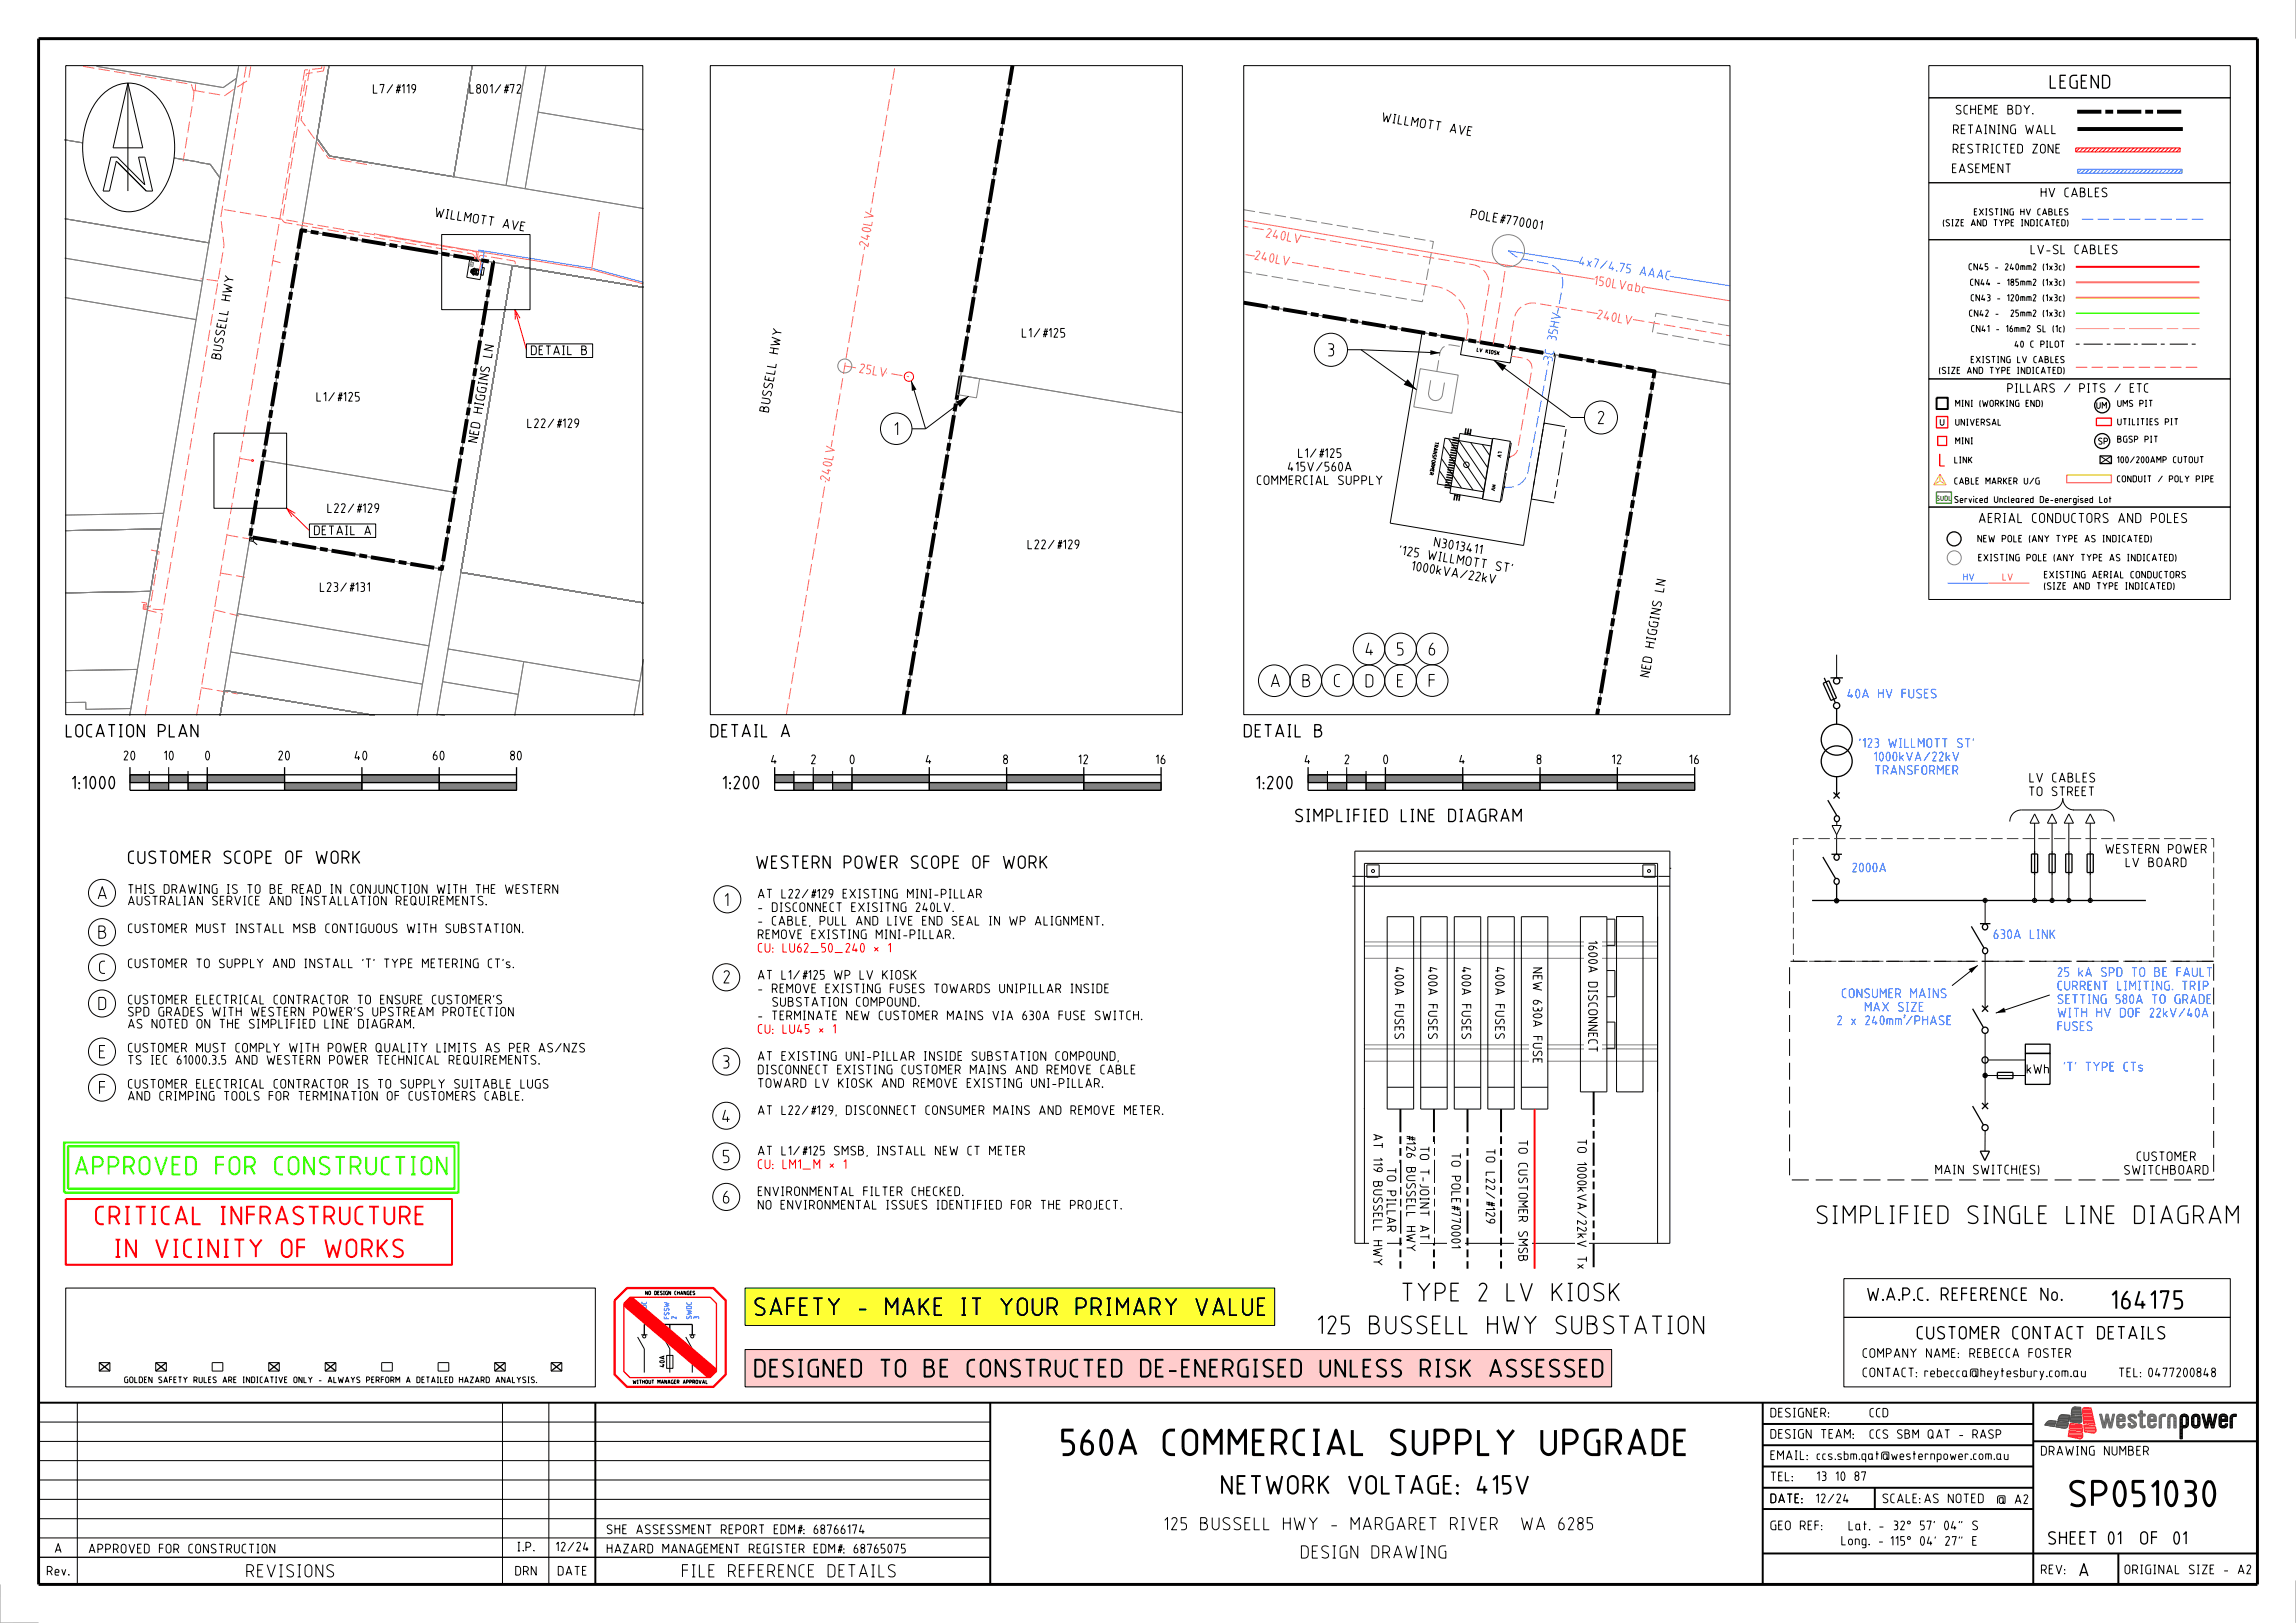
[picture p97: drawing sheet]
<svg xmlns="http://www.w3.org/2000/svg" width="594mm" height="420mm" viewBox="0 0 594 420" stroke-linecap="round" stroke-linejoin="round" font-family="sans-serif">
<defs><g id="words">
<g font-size="7">
<text x="271.7" y="376.7">560A COMMERCIAL SUPPLY UPGRADE</text>
<text x="532.9" y="390">SP051030</text>
</g>
<text font-size="5" fill="#3f0" x="19.4" y="304.1">APPROVED FOR CONSTRUCTION</text>
<g font-size="5" fill="#f00">
<text x="24.6" y="317">CRITICAL INFRASTRUCTURE</text>
<text x="29.7" y="325.5">IN VICINITY OF WORKS</text>
</g>
<g font-size="5">
<text x="469.9" y="316.8">SIMPLIFIED SINGLE LINE DIAGRAM</text>
<text x="362.6" y="336.9">TYPE 2 LV KIOSK</text>
<text x="544.5" y="338.9">164175</text>
<text x="340.8" y="345.4">125 BUSSELL HWY SUBSTATION</text>
<text x="298.5" y="386.7">NETWORK VOLTAGE: 415V</text>
</g>
<g font-size="4.8">
<text x="195.2" y="340.6">SAFETY - MAKE IT YOUR PRIMARY VALUE</text>
<text x="195.2" y="356.5">DESIGNED TO BE CONSTRUCTED DE-ENERGISED UNLESS RISK ASSESSED</text>
</g>
<text font-size="3.6" x="530.3" y="23">LEGEND</text>
<g font-size="3.5">
<text x="343.5" y="92.3">3</text>
<text x="231.3" y="112.7">1</text>
<text x="413.3" y="109.8">2</text>
<text x="353.2" y="169.7">4</text>
<text x="361.4" y="169.7">5</text>
<text x="369.6" y="169.7">6</text>
<text x="328.7" y="177.9">A</text>
<text x="336.9" y="177.9">B</text>
<text x="345.1" y="177.9">C</text>
<text x="353.2" y="177.9">D</text>
<text x="361.4" y="177.9">E</text>
<text x="369.6" y="177.9">F</text>
<text x="17" y="190.8">LOCATION PLAN</text>
<text x="183.8" y="190.8">DETAIL A</text>
<text x="321.8" y="190.8">DETAIL B</text>
<text x="18.6" y="204.3">1:1000</text>
<text x="186.9" y="204.3">1:200</text>
<text x="324.9" y="204.3">1:200</text>
<text x="335" y="212.8">SIMPLIFIED LINE DIAGRAM</text>
<text x="33.1" y="223.6">CUSTOMER SCOPE OF WORK</text>
<text x="195.6" y="224.9">WESTERN POWER SCOPE OF WORK</text>
<text x="25.2" y="232.8">A</text>
<text x="187.4" y="234.6">1</text>
<text x="25.4" y="243">B</text>
<text x="25.6" y="252.1">C</text>
<text x="187.1" y="254.6">2</text>
<text x="25.4" y="261.4">D</text>
<text x="25.6" y="273.9">E</text>
<text x="187" y="276.5">3</text>
<text x="25.6" y="283.2">F</text>
<text x="186.8" y="290.5">4</text>
<text x="187" y="301">5</text>
<text x="187" y="311.5">6</text>
<text x="483" y="336.6">W.A.P.C. REFERENCE No.</text>
<text x="495.9" y="346.6">CUSTOMER CONTACT DETAILS</text>
<text x="287.9" y="396.1">125 BUSSELL HWY - MARGARET RIVER</text>
<text x="402.3" y="396.1">WA 6285</text>
<text x="529.9" y="399.7">SHEET</text>
<text x="545.3" y="399.7">01</text>
<text x="555.2" y="399.7">OF01</text>
<text x="321.1" y="403.4">DESIGN DRAWING</text>
<text x="537.9" y="408">A</text>
<text x="63.7" y="408.2">REVISIONS</text>
<text x="176.4" y="408.2">FILE REFERENCE DETAILS</text>
</g>
<text font-size="2.6" x="511.9" y="135.3">AERIAL CONDUCTORS AND POLES</text>
<g font-size="2.5">
<text x="96.5" y="24.2">L7/#119</text>
<text x="121.4" y="24.2">L801/#72</text>
<text x="506" y="29.6">SCHEME BDY.</text>
<text x="357.4" y="31.4" transform="rotate(9 357.4 31.4)">WI LLMOT T</text>
<text x="375" y="34.3" transform="rotate(9 375 34.3)">A V E</text>
<text x="505.3" y="34.7">RETAINING WALL</text>
<text x="505.2" y="39.7">RESTRICTED ZONE</text>
<text x="505" y="44.8">EASEMENT</text>
<text x="528" y="51.1">HV CABLES</text>
<text x="112.4" y="56.1" transform="rotate(9 112.4 56.1)">WI LLMOT T</text>
<text x="130" y="59" transform="rotate(9 130 59)">A V E</text>
<text x="380.4" y="56.5" transform="rotate(9 380.4 56.5)">P OLE#7</text>
<text x="391.2" y="58.3" transform="rotate(9 391.2 58.3)">7</text>
<text x="392.9" y="58.6" transform="rotate(9 392.9 58.6)">0</text>
<text x="394.6" y="58.9" transform="rotate(9 394.6 58.9)">0</text>
<text x="398.1" y="59.4" transform="rotate(9 398.1 59.4)">1</text>
<text x="525.3" y="65.8">LV-SL CABLES</text>
<text x="59.6" y="78" transform="rotate(-81 59.6 78)">HWY</text>
<text x="264.4" y="87.4">L1/#125</text>
<text x="57.1" y="93.1" transform="rotate(-81 57.1 93.1)">B US S ELL</text>
<text x="127.3" y="92.7" transform="rotate(-80 127.3 92.7)">LN</text>
<text x="137.4" y="91.9">DETAIL B</text>
<text x="201.4" y="91.7" transform="rotate(-81 201.4 91.7)">HWY</text>
<text x="81.9" y="103.9">L1/#125</text>
<text x="124.8" y="107.1" transform="rotate(-80 124.8 107.1)">HI GGI NS</text>
<text x="198.9" y="106.8" transform="rotate(-81 198.9 106.8)">B US S ELL</text>
<text x="136.4" y="110.8">L22/#129</text>
<text x="123.5" y="114.7" transform="rotate(-80 123.5 114.7)">NED</text>
<text x="335.8" y="118.5">L1/#125</text>
<text x="325.2" y="125.5">COMMERCIAL SUPPLY</text>
<text x="333.2" y="122">415V/560A</text>
<text x="84.7" y="132.7">L22/#129</text>
<text x="81.2" y="138.5">DETAIL A</text>
<text x="265.8" y="142.1">L22/#129</text>
<text x="361.9" y="143.5" transform="rotate(9 361.9 143.5)">'12</text>
<text x="370.9" y="141.4" transform="rotate(9 370.9 141.4)">N3</text>
<text x="374.6" y="142.1" transform="rotate(9 374.6 142.1)">0</text>
<text x="379.3" y="142.8" transform="rotate(9 379.3 142.8)">4</text>
<text x="365.1" y="147.6" transform="rotate(9 365.1 147.6)">10</text>
<text x="365.7" y="144.1" transform="rotate(9 365.7 144.1)">5</text>
<text x="368" y="148.1" transform="rotate(9 368 148.1)">0</text>
<text x="369.3" y="144.7" transform="rotate(9 369.3 144.7)">WI LLMOT T</text>
<text x="369.8" y="148.4" transform="rotate(9 369.8 148.4)">0 k V A / 2</text>
<text x="386.8" y="147.6" transform="rotate(9 386.8 147.6)">S T '</text>
<text x="82.8" y="153.2">L23/#131</text>
<text x="381.6" y="150.3" transform="rotate(9 381.6 150.3)">2 k V</text>
<text x="430.4" y="153.4" transform="rotate(-80 430.4 153.4)">LN</text>
<text x="428" y="167.8" transform="rotate(-80 428 167.8)">HI GGI NS</text>
<text x="426.7" y="175.3" transform="rotate(-80 426.7 175.3)">NED</text>
<text x="32" y="196.8">20</text>
<text x="42.4" y="196.8">10</text>
<text x="53.1" y="196.8">0</text>
<text x="72" y="196.8">20</text>
<text x="91.7" y="196.8">40</text>
<text x="112" y="196.8">60</text>
<text x="132" y="196.8">80</text>
<text x="199.5" y="197.8">4</text>
<text x="209.8" y="197.8">2</text>
<text x="219.8" y="197.8">0</text>
<text x="239.5" y="197.8">4</text>
<text x="259.5" y="197.8">8</text>
<text x="279" y="197.8">12</text>
<text x="299" y="197.8">16</text>
<text x="337.5" y="197.8">4</text>
<text x="347.8" y="197.8">2</text>
<text x="357.8" y="197.8">0</text>
<text x="377.5" y="197.8">4</text>
<text x="397.5" y="197.8">8</text>
<text x="417" y="197.8">12</text>
<text x="437" y="197.8">16</text>
<text x="525" y="202.5">LV CABLES</text>
<text x="524.9" y="206">TO STREET</text>
<text x="544.7" y="220.9">WESTERN POWER</text>
<text x="549.9" y="224.4">LV BOARD</text>
<text x="33.1" y="231.3">THIS DRAWING IS TO BE READ IN CONJUNCTION WITH THE WESTERN</text>
<text x="196.1" y="232.5">AT L22/#129 EXISTING MINI-PILLAR</text>
<text x="33.1" y="234.3">AUSTRALIAN SERVICE AND INSTALLATION REQUIREMENTS.</text>
<text x="196.1" y="239.5">- CABLE, PULL AND LIVE END SEAL IN WP ALIGNMENT.</text>
<text x="196.1" y="236">- DISCONNECT EXISITNG 240LV.</text>
<text x="33.1" y="241.5">CUSTOMER MUST INSTALL MSB CONTIGUOUS WITH SUBSTATION.</text>
<text x="196.1" y="243">REMOVE EXISTING MINI-PILLAR.</text>
<text x="410.9" y="243.4" transform="rotate(90 410.9 243.4)">1600A DISCONNECT</text>
<text x="33.1" y="250.6">CUSTOMER TO SUPPLY AND INSTALL 'T' TYPE METERING CT's.</text>
<text x="360.8" y="250.2" transform="rotate(90 360.8 250.2)">400A FUSES</text>
<text x="369.4" y="250.2" transform="rotate(90 369.4 250.2)">400A FUSES</text>
<text x="378.1" y="250.2" transform="rotate(90 378.1 250.2)">400A FUSES</text>
<text x="386.8" y="250.2" transform="rotate(90 386.8 250.2)">400A FUSES</text>
<text x="396.5" y="250.4" transform="rotate(90 396.5 250.4)">NEW 630A FUSE</text>
<text x="196.1" y="257">- REMOVE EXISTING FUSES TOWARDS UNIPILLAR INSIDE</text>
<text x="196.1" y="253.5">AT L1/#125 WP LV KIOSK</text>
<text x="33.1" y="263.1">SPD GRADES WITH WESTERN POWER'S UPSTREAM PROTECTION</text>
<text x="33.1" y="259.9">CUSTOMER ELECTRICAL CONTRACTOR TO ENSURE CUSTOMER'S</text>
<text x="197.8" y="260.5">SUBSTATION COMPOUND.</text>
<text x="33.1" y="266.2">AS NOTED ON THE SIMPLIFIED LINE DIAGRAM.</text>
<text x="196.1" y="264">- TERMINATE NEW CUSTOMER MAINS VIA 630A FUSE SWITCH.</text>
<text x="33.1" y="275.5">TS IEC 61000.3.5 AND WESTERN POWER TECHNICAL REQUIREMENTS.</text>
<text x="33.1" y="272.4">CUSTOMER MUST COMPLY WITH POWER QUALITY LIMITS AS PER AS/NZS</text>
<text x="196.1" y="274.5">AT EXISTING UNI-PILLAR INSIDE SUBSTATION COMPOUND,</text>
<text x="33.1" y="281.7">CUSTOMER ELECTRICAL CONTRACTOR IS TO SUPPLY SUITABLE LUGS</text>
<text x="196.1" y="281.5">TOWARD LV KIOSK AND REMOVE EXISTING UNI-PILLAR.</text>
<text x="196.1" y="278">DISCONNECT EXISTING CUSTOMER MAINS AND REMOVE CABLE</text>
<text x="524.3" y="277.9">kWh</text>
<text x="33.1" y="284.8">AND CRIMPING TOOLS FOR TERMINATION OF CUSTOMERS CABLE.</text>
<text x="196.1" y="288.5">AT L22/#129, DISCONNECT CONSUMER MAINS AND REMOVE METER.</text>
<text x="355.2" y="293.4" transform="rotate(90 355.2 293.4)">AT 119 BUSSELL HWY</text>
<text x="363.8" y="293.7" transform="rotate(90 363.8 293.7)">#126 BUSSELL HWY</text>
<text x="196.1" y="299">AT L1/#125 SMSB, INSTALL NEW CT METER</text>
<text x="367.3" y="296.7" transform="rotate(90 367.3 296.7)">TO T-JOINT AT</text>
<text x="375.4" y="298.4" transform="rotate(90 375.4 298.4)">TO POLE#770001</text>
<text x="384.4" y="297.3" transform="rotate(90 384.4 297.3)">TO L22/#129</text>
<text x="392.8" y="295" transform="rotate(90 392.8 295)">TO CUSTOMER SMSB</text>
<text x="408" y="294.8" transform="rotate(90 408 294.8)">TO 1000kVA/22kV Tx</text>
<text x="358.7" y="302.2" transform="rotate(90 358.7 302.2)">TO PILLAR</text>
<text x="500.7" y="303.9">MAIN SWITCH(ES)</text>
<text x="549.5" y="304">SWITCHBOARD</text>
<text x="552.8" y="300.5">CUSTOMER</text>
<text x="196.1" y="309.5">ENVIRONMENTAL FILTER CHECKED.</text>
<text x="196.1" y="313">NO ENVIRONMENTAL ISSUES IDENTIFIED FOR THE PROJECT.</text>
<text x="481.9" y="351.4">COMPANY NAME: REBECCA FOSTER</text>
<text x="481.9" y="356.4">CONTACT:rebecca@heytesbury.com.au</text>
<text x="548.1" y="356.4">TEL:0477200848</text>
<text x="458" y="366.8">DESIGNER:</text>
<text x="458" y="377.8">EMAIL:ccs.sbm.qat@westernpower.com.au</text>
<text x="458" y="372.3">DESIGN TEAM:</text>
<text x="528" y="376.7">DRAWING NUMBER</text>
<text x="458" y="383.3">TEL:</text>
<text x="470" y="383.2">13 10 87</text>
<text x="458" y="389">DATE: 12/24</text>
<text x="458" y="389">DATE:</text>
<text x="487" y="389">SCALE:</text>
<text x="497.8" y="389">AS NOTED</text>
<text x="516.6" y="389.2">@ A2</text>
<text x="458" y="396">GEO REF:</text>
<text x="14.2" y="401.9">A</text>
<text x="23" y="402">APPROVED FOR CONSTRUCTION</text>
<text x="133.8" y="401.5">I.P.</text>
<text x="143.8" y="401.5">12/24</text>
<text x="157" y="397">SHE ASSESSMENT REPORT EDM#: 68766174</text>
<text x="157" y="402">HAZARD MANAGEMENT REGISTER EDM#: 68765075</text>
<text x="476.4" y="399.9">Long. -115° 04' 27&quot; E</text>
<text x="478.2" y="396">Lat. -32° 57' 04&quot; S</text>
<text x="12.1" y="407.7">Rev.</text>
<text x="133.3" y="407.7">DRN</text>
<text x="144.3" y="407.7">DATE</text>
<text x="528" y="407.4">REV:</text>
<text x="549.6" y="407.4">ORIGINAL SIZE - A2</text>
</g>
<g font-size="2.5" fill="#f66">
<text x="224.6" y="64" transform="rotate(-80 224.6 64)">2</text>
<text x="224.9" y="62.2" transform="rotate(-80 224.9 62.2)">4</text>
<text x="225.3" y="60.3" transform="rotate(-80 225.3 60.3)">0 LV</text>
<text x="327.4" y="61.4" transform="rotate(11 327.4 61.4)">2</text>
<text x="329.2" y="61.7" transform="rotate(11 329.2 61.7)">4</text>
<text x="331.1" y="62.1" transform="rotate(11 331.1 62.1)">0 LV</text>
<text x="324.5" y="67.2" transform="rotate(11 324.5 67.2)">2</text>
<text x="326.2" y="67.5" transform="rotate(11 326.2 67.5)">4</text>
<text x="328.2" y="67.9" transform="rotate(11 328.2 67.9)">0 LV</text>
<text x="412.3" y="73.7" transform="rotate(9 412.3 73.7)">15</text>
<text x="415.2" y="74.2" transform="rotate(9 415.2 74.2)">0 LV a b c</text>
<text x="413.1" y="82.5" transform="rotate(11 413.1 82.5)">2</text>
<text x="414.8" y="82.8" transform="rotate(11 414.8 82.8)">4</text>
<text x="416.8" y="83.2" transform="rotate(11 416.8 83.2)">0 LV</text>
<text x="222.2" y="96.4" transform="rotate(10 222.2 96.4)">2</text>
<text x="224" y="96.7" transform="rotate(10 224 96.7)">5 LV</text>
<text x="214.5" y="124.6" transform="rotate(-80 214.5 124.6)">2</text>
<text x="214.8" y="122.9" transform="rotate(-80 214.8 122.9)">4</text>
<text x="215.2" y="120.9" transform="rotate(-80 215.2 120.9)">0 LV</text>
</g>
<g font-size="2.5" fill="#39f">
<text x="408.4" y="68.7" transform="rotate(9 408.4 68.7)">4 x 7 / 4 .7</text>
<text x="420.5" y="70.7" transform="rotate(9 420.5 70.7)">5</text>
<text x="424.1" y="71.3" transform="rotate(9 424.1 71.3)">A A A C</text>
<text x="402.6" y="88.4" transform="rotate(-79 402.6 88.4)">3</text>
<text x="402.9" y="86.6" transform="rotate(-79 402.9 86.6)">5 HV</text>
<text x="401.6" y="93.6" transform="rotate(-79 401.6 93.6)">3 C</text>
</g>
<g font-size="2.5" fill="#0028fa">
<text x="478" y="180.7">40A HV FUSES</text>
<text x="481" y="193.5">'123 WILLMOTT ST'</text>
<text x="484.8" y="197">1000kVA/22kV</text>
<text x="485.1" y="200.5">TRANSFORMER</text>
<text x="479.2" y="225.8">2000A</text>
<text x="515.8" y="243">630A LINK</text>
<text x="532.3" y="256.3">CURRENT LIMITING. TRIP</text>
<text x="532.3" y="252.8">25 kA SPD TO BE FAULT</text>
<text x="476.5" y="258.3">CONSUMER MAINS</text>
<text x="482.4" y="261.8">MAX SIZE</text>
<text x="532.3" y="263.3">WITH HV DOF 22kV/40A</text>
<text x="532.3" y="259.8">SETTING 580A TO GRADE</text>
<text x="475.3" y="265.3">2 x 240mm/PHASE</text>
<text x="532.3" y="266.8">FUSES</text>
<text x="533.9" y="277.3">'T' TYPE CTs</text>
</g>
<g font-size="2.5" fill="#f00">
<text x="196.1" y="246.5">CU: LU62_50_240 * 1</text>
<text x="196.1" y="267.5">CU: LU45 * 1</text>
<text x="196.1" y="302.5">CU: LM1_M * 1</text>
</g>
<g font-size="2.4">
<text x="519.3" y="101.6">PILLARS / PITS / ETC</text>
<text x="483.7" y="366.8">CCD</text>
<text x="483.7" y="372.3">CCS SBM QAT - RASP</text>
</g>
<g font-size="1.9">
<text x="511.6" y="140.3">NEW POLE (ANY TYPE AS INDICATED)</text>
<text x="511.8" y="145.2">EXISTING POLE (ANY TYPE AS INDICATED)</text>
<text x="528.8" y="149.7">EXISTING AERIAL CONDUCTORS</text>
<text x="528.8" y="152.6">(SIZE AND TYPE INDICATED)</text>
</g>
<text font-size="1.9" fill="#39f" x="507.9" y="150.2">HV</text>
<text font-size="1.9" fill="#f66" x="518.1" y="150.2">LV</text>
<g font-size="1.8">
<text x="502.7" y="58.5">(SIZE AND TYPE INDICATED)</text>
<text x="510.7" y="55.7">EXISTING HV CABLES</text>
<text x="509.3" y="70">CN45 - 240mm2 (1x3c)</text>
<text x="509.7" y="74">CN44 - 185mm2 (1x3c)</text>
<text x="509.9" y="78">CN43 - 120mm2 (1x3c)</text>
<text x="509.4" y="82">CN42 -</text>
<text x="519.1" y="82">25mm2 (1x3c)</text>
<text x="510" y="86">CN41 - 16mm2 SL (1c)</text>
<text x="521.2" y="90">40 C PILOT</text>
<text x="509.9" y="94">EXISTING LV CABLES</text>
<text x="501.7" y="96.8">(SIZE AND TYPE INDICATED)</text>
<text x="505.9" y="105.3">MINI (WORKING END)</text>
<text x="542.4" y="105.8">UM</text>
<text x="547.8" y="105.3">UMS PIT</text>
<text x="505.9" y="110.1">UNIVERSAL</text>
<text x="547.8" y="110">UTILITIES PIT</text>
<text x="505.6" y="119.9">LINK</text>
<text x="505.9" y="115">MINI</text>
<text x="542.9" y="115">SP</text>
<text x="547.7" y="119.9">100/200AMP CUTOUT</text>
<text x="547.8" y="114.5">BGSP PIT</text>
<text x="505.6" y="125.4">CABLE MARKER U/G</text>
<text x="547.7" y="124.8">CONDUIT / POLY PIPE</text>
<text x="505.6" y="130.1">Serviced Uncleared De-energised Lot</text>
</g>
<text font-size="1.6" x="32.2" y="357.9">GOLDEN SAFETY RULES ARE INDICATIVE ONLY - ALWAYS PERFORM A DETAILED HAZARD ANALYSIS.</text>
<text font-size="1.3" fill="#329932" x="501" y="129.6">SUDL</text>
<g font-size="1.3" fill="#0028fa">
<text x="167.3" y="341.1" transform="rotate(-90 167.3 341.1)">SWDC</text>
<text x="169.2" y="341.1" transform="rotate(-90 169.2 341.1)">1</text>
<text x="173.1" y="341.3" transform="rotate(-90 173.1 341.3)">FSSW</text>
<text x="175" y="341.3" transform="rotate(-90 175 341.3)">2</text>
<text x="178.9" y="341.3" transform="rotate(-90 178.9 341.3)">SWDC</text>
<text x="180.8" y="341.3" transform="rotate(-90 180.8 341.3)">3</text>
</g>
<text font-size="1.3" x="171.9" y="353.8" transform="rotate(-90 171.9 353.8)">40A</text>
<g font-size="1">
<text x="382" y="91" transform="rotate(10 382 91)">LV</text>
<text x="384.3" y="91.3" transform="rotate(10 384.3 91.3)">KI OS K</text>
<text x="371.2" y="114.3" transform="rotate(100 371.2 114.3)">T RA NS FORMER</text>
<text x="387.6" y="116.9" transform="rotate(100 387.6 116.9)">LV</text>
<text x="386" y="125.4" transform="rotate(100 386 125.4)">HV</text>
<text x="167" y="335.1">NO DESIGN CHANGES</text>
<text x="163.7" y="358.1">WITHOUT MANAGER APPROVAL</text>
</g>
<text font-size=".8" fill="#0028fa" x="492.5" y="263.4">2</text>
</g></defs>
<path d="M353 244.8h75.8M353 248h75.8M353 243.8h75.8M353 274.6h75.8M353 270.4h75.8M353 271.4h75.8" fill="none" stroke="#828282" stroke-width=".26"/>
<path d="M17 333.3h137v25.6h-137zM25.7 352.6h2.7v2.2h-2.7zM40.3 352.6h2.7v2.2h-2.7zM54.9 352.6h2.7v2.2h-2.7zM69.5 352.6h2.7v2.2h-2.7zM84.1 352.6h2.8v2.2h-2.8zM98.7 352.6h2.8v2.2h-2.8zM113.3 352.6h2.8v2.2h-2.8zM128 352.6h2.7v2.2h-2.7zM142.6 352.6h2.7v2.2h-2.7z" fill="none" stroke="#000" stroke-width=".26"/>
<path d="M53.6 200.5h20v2h-20z" fill="#828282"/>
<path d="M53.6 200.5h20v2h-20z" fill="none" stroke="#000" stroke-width=".26"/>
<path d="M73.6 202.5h20v2h-20z" fill="#828282"/>
<path d="M73.6 202.5h20v2h-20z" fill="none" stroke="#000" stroke-width=".26"/>
<path d="M93.6 200.5h20v2h-20z" fill="#828282"/>
<path d="M93.6 200.5h20v2h-20z" fill="none" stroke="#000" stroke-width=".26"/>
<path d="M113.6 202.5h20v2h-20z" fill="#828282"/>
<path d="M113.6 202.5h20v2h-20z" fill="none" stroke="#000" stroke-width=".26"/>
<path d="M48.6 202.5h5v2h-5z" fill="#828282"/>
<path d="M48.6 202.5h5v2h-5z" fill="none" stroke="#000" stroke-width=".26"/>
<path d="M43.6 200.5h5v2h-5z" fill="#828282"/>
<path d="M43.6 200.5h5v2h-5z" fill="none" stroke="#000" stroke-width=".26"/>
<path d="M38.6 202.5h5v2h-5z" fill="#828282"/>
<path d="M38.6 202.5h5v2h-5z" fill="none" stroke="#000" stroke-width=".26"/>
<path d="M33.6 200.5h5v2h-5z" fill="#828282"/>
<path d="M33.6 200.5h5v2h-5zM179.1 349.1v6.1" fill="none" stroke="#000" stroke-width=".26"/>
<path d="M166.7 342.7h12.4" fill="none" stroke="#000" stroke-width=".34"/>
<path d="M220.4 200.5h20v2h-20z" fill="#828282"/>
<path d="M220.4 200.5h20v2h-20z" fill="none" stroke="#000" stroke-width=".26"/>
<path d="M240.4 202.5h20v2h-20z" fill="#828282"/>
<path d="M240.4 202.5h20v2h-20z" fill="none" stroke="#000" stroke-width=".26"/>
<path d="M260.4 200.5h20v2h-20z" fill="#828282"/>
<path d="M260.4 200.5h20v2h-20z" fill="none" stroke="#000" stroke-width=".26"/>
<path d="M280.4 202.5h20v2h-20z" fill="#828282"/>
<path d="M280.4 202.5h20v2h-20z" fill="none" stroke="#000" stroke-width=".26"/>
<path d="M215.4 202.5h5v2h-5z" fill="#828282"/>
<path d="M215.4 202.5h5v2h-5z" fill="none" stroke="#000" stroke-width=".26"/>
<path d="M210.4 200.5h5v2h-5z" fill="#828282"/>
<path d="M210.4 200.5h5v2h-5z" fill="none" stroke="#000" stroke-width=".26"/>
<path d="M205.4 202.5h5v2h-5z" fill="#828282"/>
<path d="M205.4 202.5h5v2h-5z" fill="none" stroke="#000" stroke-width=".26"/>
<path d="M200.4 200.5h5v2h-5z" fill="#828282"/>
<path d="M200.4 200.5h5v2h-5z" fill="none" stroke="#000" stroke-width=".26"/>
<path d="M358.4 200.5h20v2h-20z" fill="#828282"/>
<path d="M358.4 200.5h20v2h-20z" fill="none" stroke="#000" stroke-width=".26"/>
<path d="M378.4 202.5h20v2h-20z" fill="#828282"/>
<path d="M378.4 202.5h20v2h-20z" fill="none" stroke="#000" stroke-width=".26"/>
<path d="M398.4 200.5h20v2h-20z" fill="#828282"/>
<path d="M398.4 200.5h20v2h-20z" fill="none" stroke="#000" stroke-width=".26"/>
<path d="M418.4 202.5h20v2h-20z" fill="#828282"/>
<path d="M418.4 202.5h20v2h-20z" fill="none" stroke="#000" stroke-width=".26"/>
<path d="M353.4 202.5h5v2h-5z" fill="#828282"/>
<path d="M353.4 202.5h5v2h-5z" fill="none" stroke="#000" stroke-width=".26"/>
<path d="M348.4 200.5h5v2h-5z" fill="#828282"/>
<path d="M348.4 200.5h5v2h-5z" fill="none" stroke="#000" stroke-width=".26"/>
<path d="M343.4 202.5h5v2h-5z" fill="#828282"/>
<path d="M343.4 202.5h5v2h-5z" fill="none" stroke="#000" stroke-width=".26"/>
<path d="M338.4 200.5h5v2h-5z" fill="#828282"/>
<g fill="none" stroke="#000" stroke-width=".26">
<path d="M121.6 66.8l3.4 .6-.8 5-3.4-.6zM122 70.4l.3 .4M122.1 70.1l.5 .8M122.1 69.8l.8 1.1M122.2 70.8v.1M122.2 70.7h.1M122.2 70.8h.1M122.2 70.9h.1M122.2 70.6h.1h-.1M122.2 70.6l.1 .1h-.1M122.2 70.5h.2M122.2 70.5h.1"/>
<path d="M122.2 70.6h.1M122.2 70.6v.1M122.2 70.5v.3M122.2 70.4h.2M122.2 70.3l.2 .1M122.2 70.4h.1M122.2 70.3h.1M122.2 70.3v.1M122.3 70.2l.1 .1h-.1M122.3 70.2h.1M122.3 70.1l.1 .1M122.3 70.1h.1"/>
<path d="M122.3 69.6l.9 1.4-1.2-.2 .2-1.2 1.2 .2M122.3 70.1v.2M122.3 70h.1M122.3 69.9l.1 .1h-.1M122.3 69.9h.1M122.3 69.9v.1M122.3 69.9h.2h-.2M122.3 69.8h.1M122.3 69.7h.2M122.3 69.7h.1M122.3 69.8h.2M122.3 69.8l.2 .1"/>
<path d="M122.3 69.7v.1M122.4 69.6h.1M122.4 69.6h.1h-.1M122.4 69.6l.8 1M122.4 71.2h.1M122.4 71.2v-.2v.2M122.4 71.1h.1M122.5 71.1h.1M122.5 71l-.1 .2M122.5 71.2h.1M122.6 71.1l-.1 .1M122.6 71l-.1 .2"/>
<path d="M122.6 67l1.3 .3v.3l-1.3-.2zM122.7 70.2l.1 .1zM122.7 69.3h.1M122.7 69.3v.1M122.7 69.3v.2M122.7 69.3l.1 .1M122.8 69.3l-.1 .2M122.8 69.3h.1M122.8 69.4v.1M122.8 69.3v.2zM122.8 69.7l.5 .6M123.1 69.8l.2 .2"/>
<path d="M123.2 71.1l-.1 .1M123.4 69.6h.1M123.4 69.6l-.8-.1-.3 1.5 .8 .1M123.4 69.6l.5 .1-.3 1.5h-.5M123.4 69.6l-.3 1.5M123.6 71.2h.1M123.7 70.9h.1M123.7 70.8h.1M123.7 70.8v.1M123.7 70.5h.1M123.8 70.5l-.2 .7M123.8 70.1h.1"/>
<path d="M123.9 69.7l-.2 .7M123.9 69.7h.1M367.9 86.1l34.5 5.7-8.2 49.4-34.5-5.8zM378.5 87.8l12.9 2.2-.7 3.9-12.8-2.1zM372.9 118.7l5.2 7.6M373.5 115.6l7.6 11.2M374.8 113.6l9.1 13.4M375 118.3l1.6 .3M375 118.3v.1M375 118.4l1.6 .3M375.2 117.1l1.6 .3M375.2 117.1h.1"/>
<path d="M375.3 117.1l1.5 .2M375.5 115.8l1.5 .3M375.5 115.8l1.5 .2M375.5 115.8h.1M375.7 114.5v.1M375.7 114.5h.1M375.7 114.5l1.6 .2M375.7 114.6l1.5 .2M375.8 113.9h.1M375.8 113.9l1.5 .3M375.8 113.8l1.6 .3M375.8 113.8v.1"/>
<path d="M375.9 113.2h.1M375.9 113.2l1.5 .3M375.9 113.2l1.6 .2M376.4 119.8l-1.6-.2 1.6 .4M376.5 119.2l-1.6-.2 1.6 .3M376.7 117.9l-1.6-.2 1.6 .3M376.9 116.6l-1.5-.2 1.5 .4M377.2 115.3l-1.6-.2 1.5 .4M377.5 114l6.9 10.2M379.1 112l.6 .1M379.3 110.9h.1M379.3 110.9l-.2 1.5"/>
<path d="M379.3 110.9l-.3 1.5M379.8 112.1l.5 .1M379.9 111h.1M379.9 111l-.2 1.5M379.9 111l-.3 1.5M380.5 114.5l4.3 6.5M380.5 111.1l-.3 1.5M380.5 111.1h.1M380.6 111.1l-.2 1.5M383.5 115l1.9 2.9M385.8 115.4l-12-2-2 11.9 12 2M386.1 113.6l-8.4-1.4-2.6 15.4 8.4 1.4"/>
<path d="M386.2 113.5l-2.6 15.6M386.2 113.4l-2.6 15.8M386.2 113.4l4.5 .8-2.6 15.7-4.5-.7M386.2 113.4l.1 .1M390.4 118.1l.3 .2h-.4M390.5 118.3h.1M390.7 114.6l.3 .1-1.2 7h-.3M64.7 139l1 .1-.2 1-1-.1zM65.4 139.4l-.3-.1-.3 .2 .5 .3M372.4 121.8l2.7 4M373.8 126.1l1.5 .2M373.8 126l1.5 .2"/>
<path d="M373.8 126v.1M373.9 125.4l1.5 .3M373.9 125.4l1.5 .2M373.9 125.4h.1M374 124.8l1.5 .3M374 124.8l1.5 .2M374 124.8h.1M374.1 124.1l1.5 .3M374.1 124.1l1.5 .2M374.1 124.1h.1M374.2 123.5l1.5 .2M374.2 123.5h.1"/>
<path d="M374.2 123.5l1.5 .3M374.3 122.9l1.5 .3M374.3 122.8l1.5 .2M374.3 122.8v.1M374.4 122.2v.1M374.4 122.2l1.6 .2M374.4 122.3l1.6 .2M374.6 120.9l1.6 .3M374.6 120.9l1.6 .2M374.6 120.9h.1M374.7 120.3l1.6 .2M374.7 120.3l1.6 .3"/>
<path d="M374.7 120.3h.1M376.1 121.8l-1.6-.3 1.6 .4M376.2 129.4h.1M376.4 127.8l-.2 1.6M376.4 128.2l.5 .1M376.5 127.8l-.3 1.6M376.8 129.5h.1M377 127.9l-.2 1.6M377 128.3l.6 .1M377.1 127.9l-.3 1.6M377.4 129.6h.1M377.6 128l-.2 1.6"/>
<path d="M377.8 128l-.3 1.6M383.6 129.2h.1M389.1 125.9l.3 .1-.1 .2h-.3M389.2 126.1h.1M389.4 122.5h.3l-1.2 7.1-.3-.1M38.6 199.5v5M43.6 198.5v6M48.6 199.5v5M338.4 200.5h5v2h-5z"/>
<circle cx="379.4" cy="120.3" r=".71"/>
</g>
<g fill="none" stroke="#f00" stroke-width=".26">
<path d="M65.2 119h.3v.4l-.4-.1z"/>
<circle cx="235.1" cy="97.5" r="1.19"/>
</g>
<path d="M124.4 71.2h.6l.3-1.9-.6-.1-.3 2M396.2 129.1l5.8 1 3.3-19.6-5.8-1-3.3 19.6" fill="none" stroke="#000" stroke-width=".26" stroke-dasharray="6 1 2 1 2 1" stroke-linecap="butt"/>
<g fill="#000">
<path d="M122.3 71.1l.2 .2z" fill-rule="evenodd"/>
<path d="M123.5 71.2l.2 .1z" fill-rule="evenodd"/>
<path d="M123.8 69.6l.1 .1z" fill-rule="evenodd"/>
<path d="M390.7 114.2h.1z" fill-rule="evenodd"/>
<path d="M376.1 129.3l.1 .2z" fill-rule="evenodd"/>
<path d="M388 129.9l.2 .1z" fill-rule="evenodd"/>
</g>
<g fill="none" stroke="#828282" stroke-width=".26">
<path d="M85.1 17.2l-3.1 18.6 3.3 4.6 32.1 5.3 4.8-28.5-4.8 28.5 13.5 2.3 5.2-30.8-5.2 30.8 5 .8 5.3-31.6-2 11.8 27.1 4.5-27.1-4.5-3.3 19.8 30.6 5.2-81.2-13.6-3.3-4.6-4 23.8 88.5 14.8-34-5.7-13.3 79.4 47.2 7.9-47.2-7.9-3.3 19.8 49.6 8.4 1-5.7-2.5 14.6 1.5-8.9-30-5.1-2.3 14 .9-5.5-19.6-3.3-1.4 8.4 2 .4-2-.4-.1 .4 19.5-116.5-4.9-.8-19.7 117.3 1.4-8.2-49.6-8.3-1.7 10 39 6.5-39-6.5-1.1 6.5zM261.9 17l-13.4 80.2 57.4 9.6-57.4-9.6-14.7 87.7zM166.3 33.5l.2 .1M78 59.6l49.6 8.3-10 59.5-49.6-8.3zM121.5 67.8l1 .2-.2 1-.9-.2zM121.8 68.1l.1 .5 .3-.5M321.8 78.3l106.3 17.8-14.9 88.8 14.9-88.8 19.5 3.3zM248.5 97.2l4.9 .8-.8 5-4.9-.9zM367.4 95.4l9.9 1.7-1.7 9.8-9.8-1.6zM370.1 98.4l-.5 3.1a1.81 1.81 0 0 0 1.5 2.1 1.81 1.81 0 0 0 2.1-1.5l.5-3.1M68 119.1l49.6 8.3-3.3 19.9-49.6-8.3zM64.7 139l49.6 8.3-3.3 19.8-49.6-8.3z"/>
<path d="M61.4 158.8l49.6 8.3-1.7 9.9-49.6-8.3zM17 173.5l18.6-.3 3.3-20.2-21.9 .4 21.9-.4 2.7-16.1-24.7 .4 24.7-.4 .7-4.1-25.4 .5 25.4-.5 8.4-50.1-33.9-5.7 33.9 5.7 1.7-9.9-35.6-6 35.6 6 1.6-10-37.2-6.2 37.2 6.2 2.9-16.8-2.5-3.5-37.7-6.3 37.7 6.3 2.5 3.5 4.3-25.8-3.5 2.5-32.7-5.5 32.7 5.5 3.5-2.5 .5-3-28.2 168M17 173.5l18.6-.3-2.1 12M17 173.5l18.6-.3-1.7 10.2-11.7 .2v-1.9l-5.2 .1 5.2-.1v1.9l11.7-.2-.4 1.8M115.9 167.9l19.6 3.3-1.4 8.5-19.6-3.3z"/>
<circle cx="390.2" cy="64.9" r="4.2"/>
<circle cx="218.6" cy="94.7" r="1.81"/>
</g>
<path d="M321.8 54.3l49 8.2-2.8 15.6M122 67.9l.1-.7h.5M368 78.1l-46.2-7.8M371.7 96.1l.8-4.8a2.54 2.54 0 0 1 2.9-2l2.8 .4M428.4 81.1l19.2 3.3M447.6 89.4l-20.1-3.4 .9-4.9" fill="none" stroke="#828282" stroke-width=".26" stroke-dasharray="3 1.1" stroke-linecap="butt"/>
<g fill="none" stroke="#f66" stroke-width=".26" stroke-dasharray="3 1.1" stroke-linecap="butt">
<path d="M21.5 17.2l28 4.6M63.7 17.2l-6.6 39 .9 7.3-15.8 94.3-3.7-.2-.8-.3M64.9 17.2l-.6 3.5-6.1 4-8-1.3M80.1 18l-2.2 13.1 7 9.8 11.2 1.9M83.3 17.2l-.1 .5-4.4 .4M83.9 17.2l-.2 1.2-4.4 .7M50.2 23.4h-.2l-.5-1.6M50.2 23.4l-.1 1.8-2.7 16.6M50.5 23.5l.1-1.6M56.4 72.7l-4.4-.6M70.6 67.4l2 .6M122.7 67a1.02 1.02 0 0 0-.8-1.3l-48-8.1a1.02 1.02 0 0 1-.8-1.1l6.2-37.4"/>
<path d="M123 67.1l.3-1.4-.2-.5-.2-.1-64.7-10.8-.6-.7M123.4 67.2l.3-2.1M123.8 67.2l.3-.9 .4-.2 8.4 1.4 .4 .3-.1 1M123.9 67.5h.3l.2 .3-.5 2.3M218.5 94.7l16.7 2.8M379.3 88a11.2 11.2 0 0 0-.9-9.1 9.9 9.9 0 0 0-6.9-4.8l-49.7-8.3M382.8 88.5l2.4-14.3a5.1 5.1 0 0 0-4.1-5.7l-59.3-9.9M386.3 89.1l3.3-20.5M390.5 89.8l1.2-7.2a5 5 0 0 1 5.7-4.1l50.2 8.4M391 92.2l3.3 .5a2.5 2.5 0 0 1 2 2.9l-3.6 20.6a2.56 2.56 0 0 1-2 2M62 118.6l3.3 .6M58.7 138.4l5.9 1.1"/>
<path d="M37 157.3l.7 .1M37.1 157l.6 .1M37.1 156.7l.8 .2M37.7 157.7l-.7-.1 .1-.9 .1-.3 .7 .1M37.7 157.6l4.3 1.2-4.4 26.4M37.9 156.5l.1-.4-1.4-.3M39.1 142.3l2.1 .5-2.4 14.3-.9-.2M55.5 157.8l6.2 1.6M57 148.3l6.4 1.1M52.1 178l9.4 1.6M50.9 185.2l27.9-167.1M203.4 184.9l28.2-167.9"/>
</g>
<path d="M123.8 64.7l29 4.6 13.7 3.8M390.2 64.9l57.4 9.1" fill="none" stroke="#39f" stroke-width=".26"/>
<path d="M50.5 21.9h.1M155.1 54.9l-2 14.9-.4 .1M321.8 57.1l61 10.4 64.8 10.3M51.9 72.1h.1M96.7 60.4l26.3 4.6 30.1 4.8 13.4 3.7M37.7 157.6v.1M37.7 157.3v.1M61.7 159.4h.1M166.5 184.6l-.1 .6" fill="none" stroke="#f66" stroke-width=".26"/>
<path d="M65.5 140.1l1 .9" fill="none" stroke="#000" stroke-width=".26" stroke-dasharray="4.4 1.8" stroke-linecap="butt"/>
<path d="M107.1 64.4l20.5 3.5-13.3 79.4-49.6-8.3 13.3-79.4 29.1 4.8M321.8 78.3l106.3 17.8-14.9 88.8M233.8 184.9l28.1-167.9" fill="none" stroke="#000" stroke-width="1" stroke-dasharray="6.3 1 2 1" stroke-linecap="butt"/>
<path d="M123.8 64.7l1.2 .5 .2 .4-.9 4.8-.2 .4-.4 .1M390.2 64.9l2.8 1.9 7.3 1.4a5 5 0 0 1 3.9 5.8l-8.9 48a5.3 5.3 0 0 1-6 4.2" fill="none" stroke="#39f" stroke-width=".26" stroke-dasharray="3 1.1" stroke-linecap="butt"/>
<path d="M33.6 198.5v6h100v-6M53.6 198.5v6M73.6 198.5v6M93.6 198.5v6M113.6 198.5v6M33.6 200.5h100M33.6 202.5h100" fill="none" stroke="#000" stroke-width=".34"/>
<path d="M192.8 333.3h137v9.7h-137z" fill="#ff3"/>
<path d="M192.8 333.3h137v9.7h-137z" fill="none" stroke="#000" stroke-width=".26"/>
<path d="M192.8 349.2h224.1v9.7h-224.1z" fill="#fcc"/>
<g fill="none" stroke="#000" stroke-width=".26">
<path d="M114.3 60.7h22.8v19.4h-22.8zM55.4 112.1h18.8v19.4h-18.8zM205.4 199.5v5M210.4 198.5v6M215.4 199.5v5M343.4 199.5v5M348.4 198.5v6M353.4 199.5v5M165 346l1.7 3.1v6.1M165.9 345.4h1.6M171.6 346l1.7 3.1v6.1M172.5 350.7h1.6v3.4h-1.6z"/>
<path d="M172.5 345.4h1.6M177.4 346l1.7 3.1M178.3 345.4h1.6M192.8 349.2h224.1v9.7h-224.1zM477 340.9h100v18h-100zM10 368h246.2M10 373h246.2M10 378h246.2M20 363v47M130 363v47M142 363v47M564 372.2h.6"/>
<path d="M564 372h.6M564 371.7h.6M564 371.6h.6M564 371.4h.6M564 371.1h.6M564 371h.6M564 370.8h.6M564 370.5h.6M564 370.4h.6M564 370.2h.6M564 369.9h.6M564 369.8h.6"/>
<path d="M564 369.6h.6M564 369.3h1.7M564 369.2h2M564 369h2.1M564 368.7h.7M564 368.6h.6M564 368.4h.6M564 368.1h.6M564 368h.6M564 367.8h.6M564 367.5h.6M564 367.3h.6"/>
<path d="M564 367.2h.6M564 366.9h.6M564 366.7h.6M564.1 366.6h.8M564.2 366.3h1.8M564.3 366.2a1.1 1.1 0 0 1 1.2-.2 1.1 1.1 0 0 1 .7 1v1.5a1.1 1.1 0 0 1-1.6 .9v2.9h-.6v-5.4zM564.4 366.1h1.4M564.6 366.7l.4-.1 .5 .1 .1 1.8-.2 .4-.8-.2zM564.9 366h.4M565.2 366.6h.9M565.5 368.7h.7M565.5 366.7h.7"/>
<path d="M565.6 368.6h.6M565.6 368.4h.6M565.6 368.1h.6M565.6 368h.6M565.6 367.8h.6M565.6 367.5h.6M565.6 367.3h.6M565.6 367.2h.6M565.6 366.9h.6M567 368.7h.6M567 368.5h.6M567 368.3h.6"/>
<path d="M567 368.1h.6M567 367.9h.6M567 367.7h.6M567 367.5h.6M567 367.3h.6M567 367.1h.6M567 366.9h.6M567 366.7h.7M567.1 368.9h.7M567.1 366.5h2M567.2 369.1h1.8M567.2 366.3h1.7"/>
<path d="M567.3 366.2a1.11 1.11 0 0 1 1.2-.2 1.11 1.11 0 0 1 .7 1v1.5a1.1 1.1 0 0 1-1.1 1 1.1 1.1 0 0 1-1.1-1v-1.6zM567.3 369.3h1.6M567.5 366.1h1.2M567.6 366.7l.4-.1 .5 .1 .1 1.8-.2 .4-.8-.2zM567.7 369.5h.8M568.4 368.9h.7M568.5 366.7h.6M568.5 368.7h.7M568.6 368.5h.6M568.6 368.3h.6M568.6 368.1h.6M568.6 367.9h.6"/>
<path d="M568.6 367.7h.6M568.6 367.5h.6M568.6 367.3h.6M568.6 367.1h.6M568.6 366.9h.6M569.6 366h.6l.6 2.7 .5-2.7h.5l.7 2.6 .5-2.6h.5l-.7 3.5h-.7l-.5-2.1-.5 2.1h-.6zM569.6 366h.6M569.7 366.2h.5M569.7 366.4h.6M569.8 366.6h.5M569.8 366.8h.6M569.9 367h.5"/>
<path d="M569.9 367.2h.6M570 367.4h.5M570.1 367.6h.5M570.1 367.8h.5M570.1 368h.6M570.2 368.2h.5M570.2 368.4h.6M570.3 368.6h1M570.3 368.8h1M570.4 369h.9M570.4 369.2h.8M570.5 369.4h.6"/>
<path d="M570.9 368.4h.5M570.9 368.2h.5M570.9 368h.6M571 367.8h.5M571 367.6h.5M571 367.4h1.2M571.1 367.2h1M571.1 367h1M571.2 366.8h.8M571.2 366.6h.8M571.3 366.4h.7M571.3 366.2h.6"/>
<path d="M571.3 366h.6M571.6 367.6h.6M571.7 367.8h.6M571.7 368h.6M571.8 368.2h.5M571.9 368.4h.5M571.9 368.6h1M572 368.8h.9M572 369h.9M572.1 369.2h.7M572.1 369.4h.7M572.5 368.4h.5"/>
<path d="M572.6 368.2h.5M572.6 368h.5M572.6 367.8h.5M572.7 367.6h.5M572.7 367.4h.5M572.8 367.2h.5M572.8 367h.5M572.8 366.8h.5M572.9 366.6h.5M572.9 366.4h.5M573 366.2h.5M573 366h.5"/>
<path d="M574.1 368.6h.6M574.1 368.2h.6M574.1 368h.6M574.1 367.8h2.2M574.1 367.6h2.2M574.1 367.2h.6M574.1 368.4h.6M574.1 367.4h2.2M574.1 367h.6M574.1 366.8h.6M574.1 366.6h.8M574.1 368.8h.6"/>
<path d="M574.1 369h2.1M574.2 366.4h2M574.3 369.2h1.8M574.3 366.2l.7-.2a1.03 1.03 0 0 1 1.3 .8v1.1h-1.6v.7l.1 .3h.6l.3-.1v-.3h.6a1.12 1.12 0 0 1-1 1 1.12 1.12 0 0 1-1.2-.9v-1.8zM574.4 366.2h1.6M574.5 369.4h1.4M574.7 366.7l.8-.1 .2 .7h-1zM574.7 366h.9M575.5 366.6h.7M575.6 368.8h.7M575.7 367.2h.6M575.7 367h.6"/>
<path d="M575.7 366.8h.6M575.7 368.6h.6M576.9 369.5h.6M576.9 369.3h.6M576.9 369.1h.6M576.9 368.9h.6M576.9 368.7h.6M576.9 368.5h.6M576.9 368.3h.6M576.9 368.1h.6M576.9 367.9h.6M576.9 367.7h.6"/>
<path d="M576.9 367.5h.6M576.9 367.3h.6M576.9 367.1h.6M576.9 366.9h.7M577 366.7h.7M577.1 366.5h1.5M577.1 366.4a1.44 1.44 0 0 1 1.5-.4v.6h-.8l-.3 .3v2.6h-.6v-2.6zM577.2 366.3h1.4M577.5 366.1h1.1M10 383h246M10 388h246.2M10 393h246.2"/>
<path d="M10 398h246.2"/>
<circle cx="26.4" cy="231.1" r="3.5"/>
<circle cx="188.2" cy="232.7" r="3.5"/>
<circle cx="26.4" cy="259.7" r="3.5"/>
<circle cx="26.4" cy="250.3" r="3.5"/>
<circle cx="26.4" cy="241.2" r="3.5"/>
<circle cx="187.9" cy="252.9" r="3.5"/>
<circle cx="26.4" cy="272.1" r="3.5"/>
<circle cx="187.9" cy="274.7" r="3.5"/>
<circle cx="26.4" cy="281.5" r="3.5"/>
<circle cx="166.7" cy="345.8" r=".41"/>
<circle cx="173.3" cy="345.8" r=".41"/>
<circle cx="179.1" cy="345.8" r=".4"/>
</g>
<path d="M162.2 333.3h22.4l3.1 3.2v19.2l-3.1 3.2h-22.4l-3.2-3.2v-19.2z" fill="none" stroke="#f00" stroke-width=".59"/>
<path d="M161.4 337.3l1.6-1.6h20.8l1.5 1.6v17.6l-1.5 1.6h-20.8l-1.6-1.6z" fill="none" stroke="#f00" stroke-width=".34"/>
<g fill="none" stroke="#000" stroke-width=".34">
<path d="M200.4 198.5v6h100v-6M220.4 198.5v6M240.4 198.5v6M260.4 198.5v6M280.4 198.5v6M338.4 198.5v6h100v-6M358.4 198.5v6M378.4 198.5v6M398.4 198.5v6M418.4 198.5v6M200.4 200.5h100M200.4 202.5h100"/>
<path d="M338.4 200.5h100M338.4 202.5h100M166.7 342.7v2.7M173.3 342.7v2.7M179.1 342.7v2.7M10 403h246"/>
</g>
<g fill="none" stroke="#000" stroke-width=".51">
<path d="M10 363h574M154 363v47M256.2 363v47M456 363v47M456 368.5h70M456 374h70M456 379.5h70M526 363v47M526 373h58M456 385h70M456 390.5h70M485 385v5.5"/>
<path d="M456 402h128M548 402v8"/>
</g>
<path d="M10 10h574v400h-574z" fill="none" stroke="#000" stroke-width=".76" stroke-linecap="butt"/>
<g fill="none" stroke="#4d4d4d" stroke-width=".26">
<path d="M529 368.8h2.6M529.1 368.6h2.6M529.3 368.4h2.5M529.4 368.2h2.4M529.6 368l.2-.2a2.65 2.65 0 0 1 2.2 0l-.5 1.4-2.5-.4zM529.6 368h2.3M529.8 367.8h2.2M530.2 369h1.3M531.5 369.2h.1M531.9 369.1h3.1M532 369.3h2.8M532 368.9h3"/>
<path d="M532 368.7h3.1M532.1 368.5h3M532.2 368.3h2.9M532.2 368.1h2M532.3 367.8l2.8 .4a1.15 1.15 0 0 1-1.1 1.4l-2.2-.4zM532.3 367.9h.4M532.4 367.5h2.8M532.5 367.3h2.8M532.6 367.1h2.7M532.7 366.9h2.6M532.7 366.7h2.7M532.8 366.5h2.6"/>
<path d="M533 366.3l.6-.2 1.8 .2-.2 1.6-2.8-.4zM533 366.3h2.3M533.2 369.5h1.5M533.4 367.7h1.8M535 367.9h.2M535.2 367.9l.2-1.6-.2 1.6M535.6 367.8h3M535.6 367.6h3M535.6 367.4h3M535.7 367.2h2.9M535.7 367h2.8M535.7 366.8h2.8"/>
<path d="M535.7 366.6h2.8M535.8 366.3l2.7 .3 .1 1a.6 .6 0 0 1-.7 .6l-2.3-.3zM535.8 366.4h1M535.8 365.9h2.6M535.9 365.7h2.5M535.9 365.5h2.5M535.9 365.3h2.5M535.9 365.1h2.5M536 364.9h2.4M536 364.7h2.3M536.1 364.5h2.2M536.1 368h2.3"/>
<path d="M536.2 364.3h2.1M536.3 364.3l.5-.2 1.5 .1 .2 2-2.7-.2 .2-1.2zM536.6 364.1h.5M537.1 366.1h1.3M537.7 368.2h.5"/>
</g>
<g fill="none" stroke="#c60" stroke-width=".26">
<path d="M535.1 371.7h3.8M535.1 371.5h3.8M535.1 371.3h3.8M535.2 371.1h3.6M535.2 370.9h3.6M535.2 370.7h3.2M535.2 370.5h2M535.3 370.2l3.5 .6 .1 .8a.74 .74 0 0 1-.9 .7l-2.9-.6zM535.3 370.3h.7M535.3 369.8h3.4M535.3 369.6h3.4M535.4 369.4h3.3"/>
<path d="M535.4 369.2h3.3M535.4 369h3.3M535.4 368.8h3.3M535.5 368.6h2.2M535.5 368.5l.5-.2 2.7 .4 .1 1.7-3.5-.6zM535.7 368.4h.6M535.9 371.9h2.9M536 370h2.8M536.9 372.1h1.8M537.2 370.2h1.6M537.9 372.3h.5M538.4 370.4h.4"/>
<path d="M538.7 365.1h2.5M538.7 364.9h2.4M538.8 365.5h2.5M538.8 365.3h2.4M538.8 364.7h2.3M538.8 365.9h2.5M538.8 365.7h2.5M538.8 366.3h2.6M538.8 366.1h2.6M538.9 366.7h2.6M538.9 366.5h2.6M538.9 364.5h2.1"/>
<path d="M538.9 366.9h2.7M538.9 364.4l.5-.2 1.6 .1 1 4.5-3-.4-.3-3.4zM538.9 367.3h2.8M538.9 367.1h2.7M539 367.7h2.8M539 367.5h2.7M539 368.1h2.9M539 367.9h2.8M539 368.3h2.9M539.1 368.7l3 .5a1.26 1.26 0 0 1-.1 1.5l-.6 .2-2.1-.4zM539.1 369.1h2.7M539.1 368.9h1.2"/>
<path d="M539.1 364.3h1.4M539.2 369.5h3M539.2 369.3h2.9M539.2 369.9h3.1M539.2 369.7h3.1M539.2 370.1h3.1M539.3 370.3h3M539.4 370.5h2.8M539.8 368.5h2.1M540.6 370.7h1.4M541.4 368.7h.6"/>
</g>
<g fill="none" stroke="#666" stroke-width=".26">
<path d="M543.2 366h.5l.7 2.7 .5-2.7h.5l.6 2.6 .6-2.6h.5l-.8 3.5h-.6l-.6-2.1-.4 2.1h-.6zM543.2 366.1h.6M543.3 366.3h.5M543.3 366.5h.5M543.3 366.7h.6M543.4 366.9h.5M543.5 367.1h.5M543.5 367.3h.6M543.6 367.5h.5M543.6 367.7h.6M543.7 367.9h.5M543.7 368.1h.6"/>
<path d="M543.8 368.3h.5M543.8 368.5h.5M543.8 368.7h1.1M543.9 368.9h.9M543.9 369.1h.9M544 369.3h.7M544.4 368.5h.5M544.4 368.3h.5M544.5 368.1h.5M544.5 367.9h.5M544.5 367.7h.6M544.6 367.5h1.1"/>
<path d="M544.6 367.3h1.1M544.7 367.1h.9M544.7 366.9h.9M544.7 366.7h.9M544.8 366.5h.7M544.8 366.3h.7M544.8 366.1h.6M545.2 367.7h.6M545.3 367.9h.6M545.3 368.1h.6M545.4 368.3h.5M545.4 368.5h1.1"/>
<path d="M545.5 368.7h1M545.5 368.9h1M545.6 369.1h.8M545.6 369.3h.8M546.1 368.3h.5M546.1 368.1h.5M546.2 367.9h.5M546.2 367.7h.5M546.2 367.5h.5M546.3 367.3h.5M546.3 367.1h.5M546.4 366.9h.5"/>
<path d="M546.4 366.7h.5M546.5 366.5h.4M546.5 366.3h.5M546.6 366.1h.5M547.6 367.7h2.2M547.6 367.1h.6M547.6 368.7h.6M547.6 368.5h.6M547.6 368.3h.6M547.6 368.1h.6M547.6 367.9h.6M547.6 367.5h2.2"/>
<path d="M547.6 367.3h2.2M547.6 366.9h.6M547.6 366.7h.7M547.7 368.9h.7M547.7 366.5h2M547.7 369.1h2M547.8 366.3h1.8M547.9 366.2l.6-.2a.99 .99 0 0 1 1.3 .8v1.1h-1.6v.7l.2 .3h.5l.3-.4h.6a1.1 1.1 0 0 1-1 1 1.1 1.1 0 0 1-1.2-.9v-1.8zM547.9 369.3h1.6M548.1 366.1h1.3M548.2 369.5h1M548.3 366.7l.8-.1 .1 .7h-1z"/>
<path d="M549.1 368.9h.7M549.2 366.7h.6M549.2 367.1h.6M549.2 368.7h.6M549.2 368.5h.6M549.2 366.9h.6M550.5 368.7h.6M550.5 368.5h.6M550.5 366.9h.6M550.5 366.7h.7M550.6 368.9h.8M550.6 367.1h.7"/>
<path d="M550.6 366.5h2.1M550.7 367.3h.9M550.7 369.1h1.9M550.7 366.3a1.16 1.16 0 0 1 1.2-.3 1.16 1.16 0 0 1 .8 1h-.6v-.3l-.3-.1-.7 .1 .2 .4 1 .8a1 1 0 0 1 .2 1.4 1 1 0 0 1-1.4 .1 .97 .97 0 0 1-.6-1h.6l.1 .4 .2 .1 .7-.2-.1-.3-1.3-1.1-.2-.5zM550.7 366.3h1.9M550.8 367.5h1.1M550.9 369.3h1.5M550.9 366.1h1.4M551.1 367.7h1M551.4 367.9h1M551.4 369.5h.5M551.6 368.1h1"/>
<path d="M551.9 368.9h.8M551.9 368.3h.8M552.1 368.7h.6M552.1 368.5h.6M552.1 366.7h.6M552.1 366.9h.6M553.2 366.2h1.8M553.2 366.4h1.8M553.2 366h1.8M553.6 365.1h.6v.9h.8v.4h-.8v2.4l.3 .2 .5-.1v.5l-.6 .1a.6 .6 0 0 1-.8-.6v-2.5h-.4v-.4h.4zM553.6 368.6h.6M553.6 368.2h.6"/>
<path d="M553.6 368h.6M553.6 367.6h.6M553.6 369h.8M553.6 368.8h.6M553.6 368.4h.6M553.6 367.8h.6M553.6 367.4h.6M553.6 367.2h.6M553.6 367h.6M553.6 366.8h.6M553.6 366.6h.6M553.6 365.8h.6"/>
<path d="M553.6 365.6h.6M553.6 365.4h.6M553.6 365.2h.6M553.7 369.2h1.3M553.9 369.4h1.1M554.7 369h.3M555.6 367.2h.7M555.6 368.4h.6M555.6 367.4h2.2M555.6 367h.7M555.6 368.6h.6M555.6 368.2h.6"/>
<path d="M555.6 368h.6M555.6 367.8h2.2M555.6 367.6h2.2M555.7 368.8h.6M555.7 366.8h.6M555.7 366.6h.7M555.7 369h2M555.8 366.4h1.9M555.9 369.2h1.7M555.9 366.2l.6-.2a1.03 1.03 0 0 1 1.3 .8v1.1h-1.6v.7l.2 .3h.5l.3-.1v-.3h.6a1.12 1.12 0 0 1-1 1 1.12 1.12 0 0 1-1.2-.9v-1.8zM555.9 366.2h1.7M556.1 369.4h1.3"/>
<path d="M556.2 366h1.1M556.4 366.6h.7l.1 .7h-.9zM557.1 366.6h.7M557.2 368.8h.6M557.2 367.2h.6M557.2 367h.6M557.2 366.8h.6M557.2 368.6h.6M558.6 369.1h.6M558.6 367.7h.6M558.6 367.3h.6M558.6 367.1h.6"/>
<path d="M558.6 369.5h.6M558.6 369.3h.6M558.6 368.9h.6M558.6 368.7h.6M558.6 368.5h.6M558.6 368.3h.6M558.6 368.1h.6M558.6 367.9h.6M558.6 367.5h.6M558.6 366.9h.6M558.6 366.7h.7M558.7 366.5h1.5"/>
<path d="M558.8 366.4a1.44 1.44 0 0 1 1.4-.4v.6h-.8l-.2 .3v2.6h-.6v-2.6zM558.8 366.3h1.4M559.1 366.1h1.1M560.8 367.7h.6M560.8 367.1h.6M560.8 369.5h.6M560.8 369.3h.6M560.8 369.1h.6M560.8 368.9h.6M560.8 368.7h.6M560.8 368.5h.6M560.8 368.3h.6"/>
<path d="M560.8 368.1h.6M560.8 367.9h.6M560.8 367.5h.6M560.8 367.3h.6M560.8 366.9h.6M560.8 366.7h.7M560.9 366.5h2M561.1 366.3h1.7M561.1 366.2l.7-.2a1.03 1.03 0 0 1 1.2 .9v2.6h-.6v-2.6l-.4-.3h-.4l-.2 .3v2.6h-.6v-2.6zM561.3 366.1h1.2M562.3 366.7h.7M562.4 367.7h.6"/>
<path d="M562.4 367.1h.6M562.4 369.5h.6M562.4 369.3h.6M562.4 369.1h.6M562.4 368.9h.6M562.4 368.7h.6M562.4 368.5h.6M562.4 368.3h.6M562.4 368.1h.6M562.4 367.9h.6M562.4 367.5h.6M562.4 367.3h.6"/>
<path d="M562.4 366.9h.6"/>
</g>
<path d="M594 0v10M0 410v10h10M594 409v11" fill="none" stroke="#828282" stroke-width=".26"/>
<path d="M17 310.3h99.9v17h-99.9z" fill="none" stroke="#f00" stroke-width=".51"/>
<path d="M16.6 295.6h102v13h-102zM17.6 296.6h100v11h-100z" fill="none" stroke="#3f0" stroke-width=".59"/>
<path d="M133.2 80.1l3 10.5M134.5 82.4l-1.3-2.3 .1 2.6M74.2 131.5l5.8 5.7M76.4 132.8l-2.2-1.3 1.3 2.3" fill="none" stroke="#f00" stroke-width=".26"/>
<g fill="#fff">
<path d="M213.6 115.4l2.5 .4-1.6 8.8-2.4-.4z"/>
<path d="M327.9 59l8.8 1.6-.5 2.5-8.8-1.7z"/>
<path d="M324.9 64.7l8.8 1.6-.5 2.5-8.7-1.6z"/>
<path d="M413.5 80l8.8 1.7-.5 2.4-8.7-1.6z"/>
<path d="M412.7 71.2l13.2 2.3-.4 2.4-13.2-2.2z"/>
<path d="M408.8 66.2l23.4 3.9-.4 2.4-23.4-3.8z"/>
<path d="M401.5 80.9l2.4 .4-2.3 12.3-2.4-.4z"/>
</g>
<g fill="none" stroke="#000" stroke-width=".26">
<path d="M499 17h78v8.3h-78zM499 25.3h78v22h-78z"/>
<circle cx="187.9" cy="299.2" r="3.5"/>
<circle cx="187.9" cy="288.7" r="3.5"/>
</g>
<path d="M537.5 33.4h27.2" fill="none" stroke="#000" stroke-width="1" stroke-linecap="butt"/>
<path d="M537.4 28.9h27.3" fill="none" stroke="#000" stroke-width="1" stroke-dasharray="6.3 1 2 1" stroke-linecap="butt"/>
<g fill="none" stroke="#f00" stroke-width=".26">
<path d="M537 38.3h27v1h-27zM538 38.3l-1 1M539 38.3l-1 1M540 38.3l-1 1M541 38.3l-1 1M542 38.3l-1 1M543 38.3l-1 1M544 38.3l-1 1M545 38.3l-1 1M546 38.3l-1 1M547 38.3l-1 1M548 38.3l-1 1"/>
<path d="M549 38.3l-1 1M550 38.3l-1 1M551 38.3l-1 1M552 38.3l-1 1M553 38.3l-1 1M554 38.3l-1 1M555 38.3l-1 1M556 38.3l-1 1M557 38.3l-1 1M558 38.3l-1 1M559 38.3l-1 1M560 38.3l-1 1"/>
<path d="M561 38.3l-1 1M562 38.3l-1 1M563 38.3l-1 1M564 38.3l-1 1"/>
</g>
<path d="M542 39.2l.1 .2z" fill-rule="evenodd" fill="#000"/>
<path d="M537.5 43.8h27v1h-27zM538.5 43.8l-1 1M539.5 43.8l-1 1M540.5 43.8l-1 1M541.5 43.8l-1 1M542.5 43.8l-1 1" fill="none" stroke="#00f0f0" stroke-width=".26"/>
<path d="M542.4 44.7l.2 .2z" fill-rule="evenodd" fill="#00f0f0"/>
<g fill="none" stroke="#00f0f0" stroke-width=".26">
<path d="M543.5 43.8l-1 1M544.5 43.8l-1 1M545.5 43.8l-1 1M546.5 43.8l-1 1M547.5 43.8l-1 1M548.5 43.8l-1 1M549.5 43.8l-1 1M550.5 43.8l-1 1M551.5 43.8l-1 1M552.5 43.8l-1 1M553.5 43.8l-1 1M554.5 43.8l-1 1"/>
<path d="M555.5 43.8l-1 1M556.5 43.8l-1 1M557.5 43.8l-1 1M558.5 43.8l-1 1M559.5 43.8l-1 1M560.5 43.8l-1 1M561.5 43.8l-1 1M562.5 43.8l-1 1M563.5 43.8l-1 1M564.5 43.8l-1 1"/>
</g>
<g fill="none" stroke="#000" stroke-width=".26">
<path d="M499 47.3h78v14.7h-78zM499 62h78v36.1h-78zM499 98.1h78v33.1h-78zM537 89.1h1M539 89.1h5M545 89.1h1M547 89.1h4.2M552 89.1h1M554 89.1h4M559 89.1h1M561.3 89.1h4.7M567 89.1h1"/>
<path d="M502 108.5v1.1a.48 .48 0 0 0 .4 .4 .48 .48 0 0 0 .5-.4v-1.1M543.3 118l2.9 2M546.2 118l-2.9 2M499 131.2h78v23.9h-78zM475.2 169.4v6M474 213.6h2.4l-1.2 2.4zM475.2 216.1v5M475.2 212.6v1.1M526.4 213v7.2M526.4 210.6l1.2 2.4h-2.4zM530.7 209.6h-7.7a3 3 0 0 0-3 3M530.9 210.6l1.2 2.4h-2.4z"/>
<path d="M530.9 213v7.2M533.6 206.5a3 3 0 0 1-3 3.1M533.7 206.7a2.95 2.95 0 0 0 2.9 2.9M535.2 210.6l1.2 2.4h-2.4zM535.2 213v7.2M536.4 209.6h7.5a2.95 2.95 0 0 1 3 3M540.8 213v7.2M540.8 210.6l1.2 2.4h-2.4zM350.5 220.3v101.5h81.5v-101.5M353 226.8h75.8M353 229.3h75.8M353.6 227v-3.2h3.2v3.2"/>
<path d="M358.9 237.2h6.8v49.8h-6.8zM367.6 237.2h6.8v49.8h-6.8zM376.2 237.2h6.9v49.8h-6.9zM384.9 237.2h6.9v49.8h-6.9zM393.6 237.2h6.8v49.8h-6.8zM408.9 237.2h6.8v45.4h-6.8zM415.7 237.9h2.1v6.7h-2.1M418.2 237.2h6.9v45.4h-6.9zM425 227v-3.2h3.2v3.2M432 224.7h.4M513.6 233v6.1M526.4 226.6v6.4"/>
<path d="M530.9 226.6v6.4M535.2 226.6v6.4M540.8 226.6v6.4M415.7 251.2h2.1v6.7h-2.1M511.7 249.8l-6.7 5.3M513.6 246.8v14.2M530.3 257.5l-14 4.7M415.7 264.5h2.1v6.8h-2.1M513.6 267.4v18.8M513.6 278.3h10.4M514.3 274.3h9.7M352.8 286.9h.2"/>
<path d="M358.9 281.4h6.8M367.6 281.4h6.8M376.2 281.4h6.9M384.9 281.4h6.9M393.6 281.4h6.8M513.6 292.6l-.1 5.3M353 321.8v-98.4h75.8v98.4"/>
<circle cx="355.2" cy="225.4" r=".39"/>
<circle cx="426.6" cy="225.4" r=".38"/>
<circle cx="513.6" cy="233" r=".27"/>
<circle cx="513.6" cy="233" r=".54"/>
<circle cx="526.4" cy="233" r=".55"/>
<circle cx="526.4" cy="233" r=".27"/>
<circle cx="530.9" cy="233" r=".54"/>
<circle cx="530.9" cy="233" r=".26"/>
<circle cx="535.2" cy="233" r=".27"/>
<circle cx="535.2" cy="233" r=".54"/>
<circle cx="540.8" cy="233" r=".27"/>
<circle cx="540.8" cy="233" r=".54"/>
</g>
<path d="M537 69.1h32" fill="none" stroke="#f00" stroke-width=".51"/>
<path d="M537 73h32" fill="none" stroke="#f0f" stroke-width=".51"/>
<path d="M537 77.1h32" fill="none" stroke="#f93" stroke-width=".51"/>
<path d="M537 81.1h32" fill="none" stroke="#3f0" stroke-width=".34"/>
<path d="M537 85h32" fill="none" stroke="#f0f" stroke-width=".26" stroke-dasharray="8.6 1.1 3 1.1" stroke-linecap="butt"/>
<path d="M537 95.1h32" fill="none" stroke="#f66" stroke-width=".26" stroke-dasharray="3 1.1" stroke-linecap="butt"/>
<path d="M534.7 122.9h11.5v2h-11.5z" fill="none" stroke="#f93" stroke-width=".34"/>
<path d="M501 107.8h2.9v2.9h-2.9zM501.3 112.9h2.3v2.4h-2.3zM501.8 117.5v3.1h1.3M542.4 108.2h3.8v1.9h-3.8z" fill="none" stroke="#f00" stroke-width=".34"/>
<path d="M501 102.9h2.9v3h-2.9z" fill="none" stroke="#000" stroke-width=".51"/>
<g fill="none" stroke="#000" stroke-width=".34">
<path d="M543.3 118h2.9v2h-2.9zM471.7 176.8l1.4-.6 2 4.4-1.4 .7zM471.9 175.4l2.9 6.5M473.6 175.4h3.2M475.2 183.4v4M472.9 207.1l2.3 4M474.3 205.1l1.6 1.5M475.2 201v4.8M475.9 205.1l-1.6 1.5M468.8 233h86.4M471.6 221.8l3.3 5.5M473.8 221.1h2.7"/>
<path d="M475.2 228.8v4.3M510 239.7l3.3 5.6M512.2 239h2.7M525.6 221h1.6v4.8h-1.6zM526.4 220.2v6.4M530.1 221h1.6v4.8h-1.6zM530.9 220.2v6.4M534.4 221h1.6v4.8h-1.6zM535.2 220.2v6.4M540 221h1.5v4.8h-1.5zM540.8 220.2v6.4M510.3 261l2.9 4.9"/>
<path d="M512.8 260.2l1.5 1.6M514.3 260.2l-1.5 1.6M516.7 277.5h4.1v1.6h-4.1zM524 272.6h6.4v8h-6.4zM524 270.2h6.4v2.4h-6.4zM510.3 286.2l2.9 4.9M512.3 297.9h2.4l-1.2 2.4zM512.8 285.4l1.5 1.6M514.3 285.4l-1.5 1.6"/>
<circle cx="543.9" cy="104.9" r="1.95"/>
<circle cx="543.9" cy="114.1" r="1.95"/>
<circle cx="505.5" cy="139.4" r="1.82"/>
<circle cx="475.2" cy="176.2" r=".8"/>
<circle cx="475.2" cy="182.6" r=".8"/>
<circle cx="475.2" cy="191.4" r="4"/>
<circle cx="475.2" cy="197" r="4"/>
<circle cx="475.2" cy="211.9" r=".74"/>
<circle cx="475.1" cy="228.1" r=".73"/>
<circle cx="475.1" cy="221.9" r=".73"/>
<circle cx="475.1" cy="233.1" r=".27"/>
<circle cx="475.2" cy="233.1" r=".53"/>
<circle cx="513.5" cy="239.9" r=".74"/>
<circle cx="513.5" cy="246.1" r=".73"/>
<circle cx="513.5" cy="274.3" r=".8"/>
<circle cx="513.6" cy="266.6" r=".8"/>
<circle cx="513.6" cy="278.3" r=".27"/>
<circle cx="513.6" cy="278.3" r=".54"/>
<circle cx="513.6" cy="291.8" r=".8"/>
</g>
<path d="M501.9 122.7l1.5 2.7h-3.1zM501.9 122.7v1.7M501.9 124.4l-1.6 1M501.9 124.4l1.5 1" fill="none" stroke="#ffa032" stroke-width=".26"/>
<path d="M501 127.3h3.9v2.9h-3.9z" fill="none" stroke="#329932" stroke-width=".34"/>
<circle cx="505.6" cy="144.4" r="1.82" fill="none" stroke="#828282" stroke-width=".26"/>
<path d="M503.9 150.9h10.6" fill="none" stroke="#39f" stroke-width=".26"/>
<path d="M514.5 150.9h10.5" fill="none" stroke="#f66" stroke-width=".26"/>
<path d="M570 56.7h-32" fill="none" stroke="#39f" stroke-width=".26" stroke-dasharray="3 1.1" stroke-linecap="butt"/>
<path d="M509.3 250.8l2.4-1-1.7 2zM516.3 262.2l2.2-1.4 .4 1.2z" fill="#000"/>
<path d="M464 248.8h108.7v-31.8h-108.7v31.8" fill="none" stroke="#404040" stroke-width=".26" stroke-dasharray="3 1.1" stroke-linecap="butt"/>
<path d="M572.7 248.8h-109.7v56.5h109.7v-56.5" fill="none" stroke="#000" stroke-width=".26" stroke-dasharray="4.4 1.8" stroke-linecap="butt"/>
<path d="M352.8 229.3h-3M352.8 226.8h-3M353.6 227h3.2M428.2 227h-3.2M432 226.8h-3M432 229.3h-3" fill="none" stroke="#000" stroke-width=".26" stroke-dasharray="3 1.1" stroke-linecap="butt"/>
<g fill="#fff">
<path d="M223.7 54.8l2.5 .4-1.6 8.8-2.4-.5z"/>
<path d="M222.7 94l6.7 1.2-.4 2.4-6.8-1.2z"/>
</g>
<g fill="none" stroke="#000" stroke-width=".26">
<path d="M121.8 70.5h.1M121.8 70.2v.2M121.8 70.1h.1M121.8 69.9l.2 .1M121.8 70l.1 .1M121.8 70.4l.1 .1M121.9 69.7l.1 .1M121.9 69.8h.1M121.9 69.8v.1M121.9 70.1h.1M121.9 69.9h.1M123 67.3h.1"/>
<path d="M123.1 67.3h.1M123.2 67.3v.1M123.3 67.4h.1M123.4 70.9v.1M123.4 67.4h.1M123.5 70.8l-.1 .1M123.6 67.3l-.1 .1M123.6 70v.1M123.6 69.9l-.1 .1M235.8 98.6l3.7 12.4M348.6 90.5h3.5M352.1 90.5l20.4 .8"/>
<path d="M352.1 90.5l14.4 10.4M386.4 93.2l20 14.8h3.5M235.9 111h3.6M250.6 102.5l-11.1 8.5M477 330.9h100v10h-100z"/>
<circle cx="344.3" cy="90.5" r="4.3"/>
<circle cx="231.9" cy="111" r="4.1"/>
<circle cx="414.2" cy="108" r="4.3"/>
<circle cx="329.7" cy="176.2" r="4.1"/>
<circle cx="337.8" cy="176.2" r="4.1"/>
<circle cx="346" cy="176.1" r="4.1"/>
<circle cx="354.2" cy="176.2" r="4.1"/>
<circle cx="354.2" cy="167.9" r="4.1"/>
<circle cx="362.3" cy="176.2" r="4.1"/>
<circle cx="362.3" cy="167.9" r="4.1"/>
<circle cx="370.5" cy="176.1" r="4.1"/>
<circle cx="370.5" cy="167.9" r="4.1"/>
<circle cx="187.9" cy="309.7" r="3.5"/>
</g>
<path d="M364.2 98.1l2.3 2.8-3.4-1.4zM370.1 90.6l2.4 .7-2.5 .5zM386.4 93.2l3.3 1.4-1 1.4zM235.8 98.6l1.3 2.2-1.2 .4zM247.3 103.9l3.3-1.4-2.2 2.9z" fill="#000"/>
<path d="M554.1 396.7a.87 .87 0 0 1 .9-.2 .87 .87 0 0 1 .6 .8v1.4a.88 .88 0 0 1-.9 .9 .88 .88 0 0 1-.9-.9v-1.4z" fill="none" stroke="#000" stroke-width=".34"/>
<path d="M161.4 337.3l1.6-1.6h.8l21.5 18.4v.8l-1.5 1.6h-.8l-21.6-18.4z" fill-rule="evenodd" fill="#f00"/>
<path d="M362.3 287v41.3M371 287v41.3M379.7 287v41.3M388.3 287v41.3M412.3 282.6v45.7" fill="none" stroke="#000" stroke-width=".51" stroke-dasharray="6 1 2 1 2 1" stroke-linecap="butt"/>
<path d="M397 287v41.3" fill="none" stroke="#f00" stroke-width=".51"/>
<path d="M26.3 24.7a9.4 9.4 0 0 1 14.7 .8 21.3 21.3 0 0 1 0 25.3 9.5 9.5 0 0 1-15.4 0 21.3 21.3 0 0 1 0-25.3z" fill-rule="evenodd" fill="#fff"/>
<path d="M17 17h149.3v167.9h-149.3zM183.8 17h122.1v167.9h-122.1zM321.8 17h125.8v167.9h-125.8zM26.3 24.7a9.4 9.4 0 0 1 14.7 .8 21.3 21.3 0 0 1 0 25.3 9.5 9.5 0 0 1-15.4 0 21.3 21.3 0 0 1 0-25.3zM136.2 89h17.1v3.5h-17.1zM80 135.6h17.2v3.5h-17.2z" fill="none" stroke="#000" stroke-width=".26"/>
<path d="M25.7 352.6l2.7 2.2M28.4 352.6l-2.7 2.2M40.3 352.6l2.7 2.2M43 352.6l-2.7 2.2M69.5 352.6l2.7 2.2M72.2 352.6l-2.7 2.2M84.1 352.6l2.8 2.2M86.9 352.6l-2.8 2.2M128 352.6l2.7 2.2M130.7 352.6l-2.7 2.2" fill="none" stroke="#000" stroke-width=".34"/>
<g fill="#fff">
<path d="M407.5 294.3h3.5v34.4h-3.5z"/>
<path d="M409.9 242.4h4.5v30.7h-4.5z"/>
</g>
<path d="M350.5 220.3h81.5" fill="none" stroke="#000" stroke-width=".26"/>
<g fill="#fff">
<path d="M362.8 292.7h4.5v32h-4.5z"/>
<path d="M366.3 295.7h4.5v26h-4.5z"/>
<path d="M385.8 249.2h4.5v20.6h-4.5z"/>
<path d="M395.5 249.4h4.5v26.6h-4.5z"/>
<path d="M391.8 294.1h4.5v33.1h-4.5z"/>
<path d="M377.1 249.2h4.5v20.6h-4.5z"/>
<path d="M368.4 249.2h4.5v20.6h-4.5z"/>
<path d="M359.8 249.2h4.4v20.6h-4.4z"/>
<path d="M374.4 297.4h4.5v26.5h-4.5z"/>
<path d="M354.2 292.4h4.5v36h-4.5z"/>
<path d="M357.7 301.2h4.5v18.4h-4.5z"/>
</g>
<path d="M33.1 21.5l3.8 16.8h-7.7zM33.1 21.5v27.9M28.7 40.7h1.6l7.2 7.1-1.7-7.1h1.7l2 8.7h-1.6l-7.8-7.7-1.8 7.7h-1.6z" fill="none" stroke="#000" stroke-width=".26"/>
<path d="M142.6 352.6l2.7 2.2M145.3 352.6l-2.7 2.2" fill="none" stroke="#000" stroke-width=".34"/>
<use href="#words"/>
</svg>
